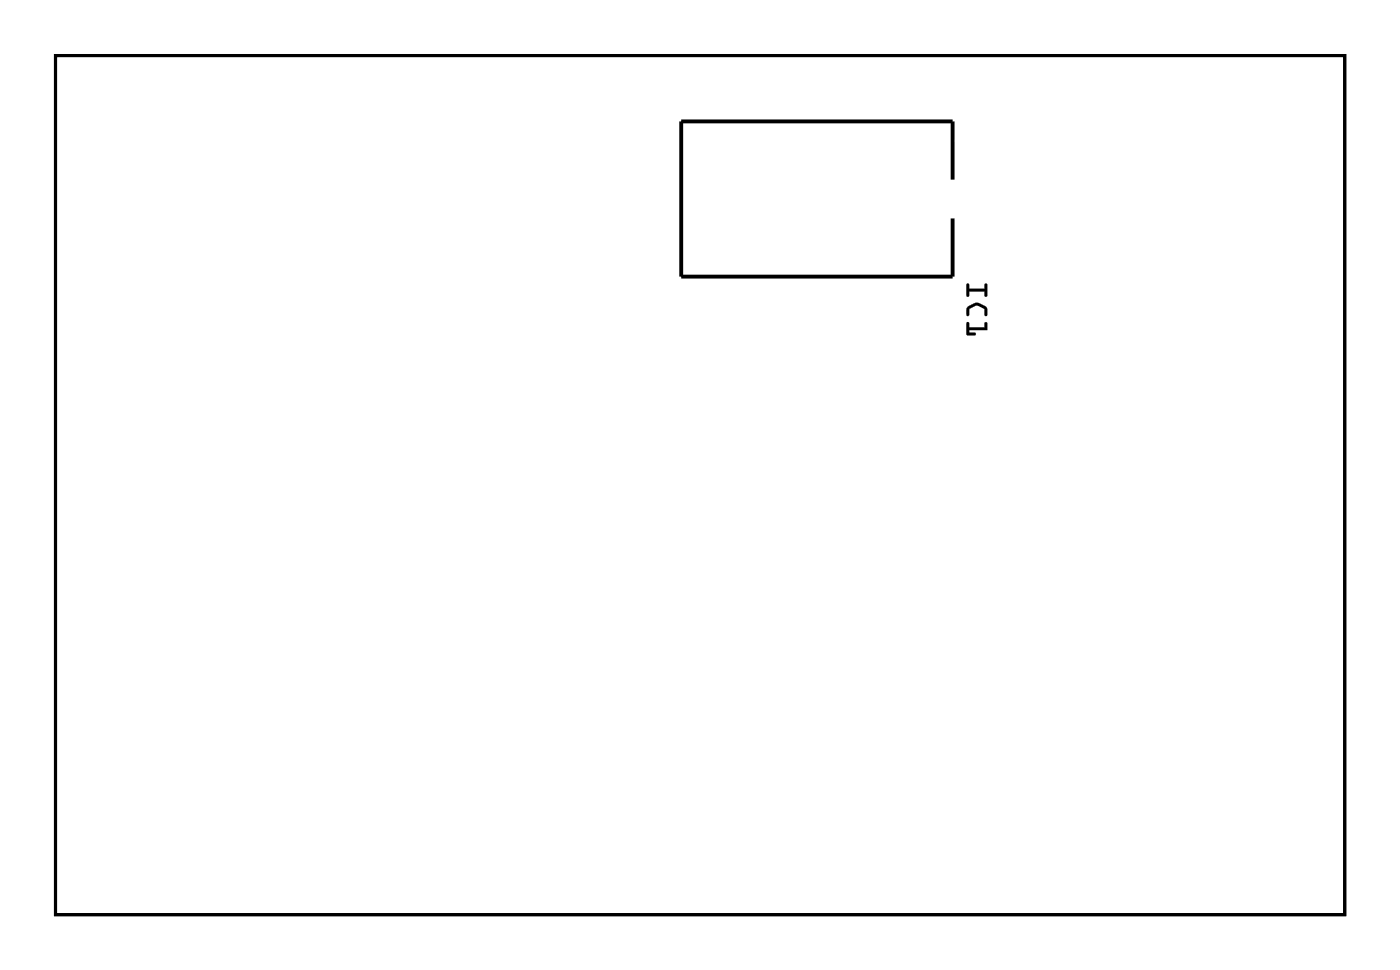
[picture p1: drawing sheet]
<svg xmlns="http://www.w3.org/2000/svg" width="92mm" height="63mm" viewBox="0 0 92 63" stroke-linecap="round" stroke-linejoin="round" font-family="sans-serif">
<path d="M3.6 3.6h84.5v56.3h-84.5z" fill="none" stroke="#000" stroke-width=".2"/>
<g fill="#000">
<path d="M3.6 3.6h84.5v56.3h-84.5zM3.6 3.6v56.3h84.5v-56.3z"/>
<path d="M63.3 18.6h.2v.3h1v-.3h.1l.1 .8h-.2v-.3h-1v.3h-.1zM63.4 20.1l.5-.3 .3 .1 .4 .2 .1 .5h-.2v-.4l-.5-.2-.5 .2v.4l-.1 .1-.1-.4zM63.3 21.1h.2v.3h1v-.3h.1l.1 .5h-1.2v.2h.4v.1h-.5z"/>
<path d="M63.3 18.6h.2v.3h1v-.3a.1 .1 0 0 1 .1 0 .1 .1 0 0 1 .1 0v.7a.1 .1 0 0 1-.1 .1 .1 .1 0 0 1-.1-.1v-.2h-1v.2a.1 .1 0 0 1-.1 .1 .1 .1 0 0 1-.1-.1zM63.3 18.6l.1 .8h.1v-.3h1v.3h.2l-.1-.8h-.1v.3h-1v-.3zM63.4 20.1l.5-.3 .3 .1 .4 .2 .1 .5a.1 .1 0 0 1-.1 .1 .1 .1 0 0 1-.1-.1v-.4l-.5-.2-.5 .2v.4a.1 .1 0 0 1-.1 .1 .1 .1 0 0 1-.1-.1zM63.4 20.1l-.1 .2 .1 .4 .1-.1v-.4l.5-.2 .5 .2v.4l.1 .1v-.6l-.4-.2a.77 .77 0 0 0-.8 .2zM63.3 21.1h.2v.3h1v-.2a.1 .1 0 0 1 .1-.1 .1 .1 0 0 1 .1 .1v.4h-1.2v.2h.4a.1 .1 0 0 1 0 .1 .1 .1 0 0 1 0 .1l-.6-.1zM63.3 21.1l.1 .8h.5v-.1h-.4v-.2h1.2l-.1-.5h-.1v.3h-1v-.3z"/>
</g>
<path d="M62.4 11.8v-3.9h-17.8v10.2h17.8v-3.8" fill="none" stroke="#000" stroke-width=".25"/>
<circle cx="51" cy="49.9" r=".74" fill="#fff"/>
<circle cx="51" cy="49.9" r=".74" fill="none" stroke="#fff" stroke-width=".76" stroke-linecap="butt"/>
<circle cx="53.5" cy="49.6" r=".74" fill="#fff"/>
<circle cx="53.5" cy="49.6" r=".74" fill="none" stroke="#fff" stroke-width=".76" stroke-linecap="butt"/>
<circle cx="56.1" cy="49.9" r=".74" fill="#fff"/>
<circle cx="56.1" cy="49.9" r=".74" fill="none" stroke="#fff" stroke-width=".76" stroke-linecap="butt"/>
<circle cx="58.6" cy="49.6" r=".74" fill="#fff"/>
<circle cx="58.6" cy="49.6" r=".74" fill="none" stroke="#fff" stroke-width=".76" stroke-linecap="butt"/>
<circle cx="51" cy="49.9" r=".74" fill="#fff"/>
<circle cx="51" cy="49.9" r=".74" fill="none" stroke="#fff" stroke-width=".76" stroke-linecap="butt"/>
<circle cx="53.5" cy="49.6" r=".74" fill="#fff"/>
<circle cx="53.5" cy="49.6" r=".74" fill="none" stroke="#fff" stroke-width=".76" stroke-linecap="butt"/>
<circle cx="56.1" cy="49.9" r=".74" fill="#fff"/>
<circle cx="56.1" cy="49.9" r=".74" fill="none" stroke="#fff" stroke-width=".76" stroke-linecap="butt"/>
<circle cx="58.6" cy="49.6" r=".74" fill="#fff"/>
<circle cx="58.6" cy="49.6" r=".74" fill="none" stroke="#fff" stroke-width=".76" stroke-linecap="butt"/>
<path d="M60.4 8.5h1.4v1.4h-1.4z" fill="#fff"/>
<path d="M60.4 8.5h1.4v1.4h-1.4z" fill="none" stroke="#fff" stroke-width=".76" stroke-linecap="butt"/>
<circle cx="61.1" cy="9.2" r=".7" fill="#fff"/>
<circle cx="61.1" cy="9.2" r=".7" fill="none" stroke="#fff" stroke-width=".76" stroke-linecap="butt"/>
<circle cx="61.1" cy="16.8" r=".7" fill="#fff"/>
<circle cx="61.1" cy="16.8" r=".7" fill="none" stroke="#fff" stroke-width=".76" stroke-linecap="butt"/>
<circle cx="58.6" cy="9.2" r=".7" fill="#fff"/>
<circle cx="58.6" cy="9.2" r=".7" fill="none" stroke="#fff" stroke-width=".76" stroke-linecap="butt"/>
<circle cx="58.6" cy="16.8" r=".7" fill="#fff"/>
<circle cx="58.6" cy="16.8" r=".7" fill="none" stroke="#fff" stroke-width=".76" stroke-linecap="butt"/>
<circle cx="56.1" cy="9.2" r=".7" fill="#fff"/>
<circle cx="56.1" cy="9.2" r=".7" fill="none" stroke="#fff" stroke-width=".76" stroke-linecap="butt"/>
<circle cx="56.1" cy="16.8" r=".7" fill="#fff"/>
<circle cx="56.1" cy="16.8" r=".7" fill="none" stroke="#fff" stroke-width=".76" stroke-linecap="butt"/>
<circle cx="53.5" cy="9.2" r=".7" fill="#fff"/>
<circle cx="53.5" cy="9.2" r=".7" fill="none" stroke="#fff" stroke-width=".76" stroke-linecap="butt"/>
<circle cx="53.5" cy="16.8" r=".7" fill="#fff"/>
<circle cx="53.5" cy="16.8" r=".7" fill="none" stroke="#fff" stroke-width=".76" stroke-linecap="butt"/>
<circle cx="51" cy="9.2" r=".7" fill="#fff"/>
<circle cx="51" cy="9.2" r=".7" fill="none" stroke="#fff" stroke-width=".76" stroke-linecap="butt"/>
<circle cx="51" cy="16.8" r=".7" fill="#fff"/>
<circle cx="51" cy="16.8" r=".7" fill="none" stroke="#fff" stroke-width=".76" stroke-linecap="butt"/>
<circle cx="48.4" cy="9.2" r=".7" fill="#fff"/>
<circle cx="48.4" cy="9.2" r=".7" fill="none" stroke="#fff" stroke-width=".76" stroke-linecap="butt"/>
<circle cx="48.4" cy="16.8" r=".7" fill="#fff"/>
<circle cx="48.4" cy="16.8" r=".7" fill="none" stroke="#fff" stroke-width=".76" stroke-linecap="butt"/>
<circle cx="45.9" cy="9.2" r=".7" fill="#fff"/>
<circle cx="45.9" cy="9.2" r=".7" fill="none" stroke="#fff" stroke-width=".76" stroke-linecap="butt"/>
<circle cx="45.9" cy="16.8" r=".7" fill="#fff"/>
<circle cx="45.9" cy="16.8" r=".7" fill="none" stroke="#fff" stroke-width=".76" stroke-linecap="butt"/>
<circle cx="63.7" cy="9.2" r=".74" fill="#fff"/>
<circle cx="63.7" cy="9.2" r=".74" fill="none" stroke="#fff" stroke-width=".76" stroke-linecap="butt"/>
<circle cx="63.9" cy="11.8" r=".74" fill="#fff"/>
<circle cx="63.9" cy="11.8" r=".74" fill="none" stroke="#fff" stroke-width=".76" stroke-linecap="butt"/>
<circle cx="63.7" cy="14.3" r=".74" fill="#fff"/>
<circle cx="63.7" cy="14.3" r=".74" fill="none" stroke="#fff" stroke-width=".76" stroke-linecap="butt"/>
<circle cx="63.9" cy="16.8" r=".74" fill="#fff"/>
<circle cx="63.9" cy="16.8" r=".74" fill="none" stroke="#fff" stroke-width=".76" stroke-linecap="butt"/>
<circle cx="63.7" cy="9.2" r=".74" fill="#fff"/>
<circle cx="63.7" cy="9.2" r=".74" fill="none" stroke="#fff" stroke-width=".76" stroke-linecap="butt"/>
<circle cx="63.9" cy="11.8" r=".74" fill="#fff"/>
<circle cx="63.9" cy="11.8" r=".74" fill="none" stroke="#fff" stroke-width=".76" stroke-linecap="butt"/>
<circle cx="63.7" cy="14.3" r=".74" fill="#fff"/>
<circle cx="63.7" cy="14.3" r=".74" fill="none" stroke="#fff" stroke-width=".76" stroke-linecap="butt"/>
<circle cx="63.9" cy="16.8" r=".74" fill="#fff"/>
<circle cx="63.9" cy="16.8" r=".74" fill="none" stroke="#fff" stroke-width=".76" stroke-linecap="butt"/>
<circle cx="48.4" cy="37.2" r=".7" fill="#fff"/>
<circle cx="48.4" cy="37.2" r=".7" fill="none" stroke="#fff" stroke-width=".76" stroke-linecap="butt"/>
<circle cx="45.9" cy="37.2" r=".7" fill="#fff"/>
<circle cx="45.9" cy="37.2" r=".7" fill="none" stroke="#fff" stroke-width=".76" stroke-linecap="butt"/>
<circle cx="43.4" cy="37.2" r=".7" fill="#fff"/>
<circle cx="43.4" cy="37.2" r=".7" fill="none" stroke="#fff" stroke-width=".76" stroke-linecap="butt"/>
<circle cx="48.4" cy="37.2" r=".7" fill="#fff"/>
<circle cx="48.4" cy="37.2" r=".7" fill="none" stroke="#fff" stroke-width=".76" stroke-linecap="butt"/>
<circle cx="45.9" cy="37.2" r=".7" fill="#fff"/>
<circle cx="45.9" cy="37.2" r=".7" fill="none" stroke="#fff" stroke-width=".76" stroke-linecap="butt"/>
<circle cx="43.4" cy="37.2" r=".7" fill="#fff"/>
<circle cx="43.4" cy="37.2" r=".7" fill="none" stroke="#fff" stroke-width=".76" stroke-linecap="butt"/>
<circle cx="56.1" cy="37.2" r=".7" fill="#fff"/>
<circle cx="56.1" cy="37.2" r=".7" fill="none" stroke="#fff" stroke-width=".76" stroke-linecap="butt"/>
<circle cx="53.5" cy="37.2" r=".7" fill="#fff"/>
<circle cx="53.5" cy="37.2" r=".7" fill="none" stroke="#fff" stroke-width=".76" stroke-linecap="butt"/>
<circle cx="51" cy="37.2" r=".7" fill="#fff"/>
<circle cx="51" cy="37.2" r=".7" fill="none" stroke="#fff" stroke-width=".76" stroke-linecap="butt"/>
<circle cx="56.1" cy="37.2" r=".7" fill="#fff"/>
<circle cx="56.1" cy="37.2" r=".7" fill="none" stroke="#fff" stroke-width=".76" stroke-linecap="butt"/>
<circle cx="53.5" cy="37.2" r=".7" fill="#fff"/>
<circle cx="53.5" cy="37.2" r=".7" fill="none" stroke="#fff" stroke-width=".76" stroke-linecap="butt"/>
<circle cx="51" cy="37.2" r=".7" fill="#fff"/>
<circle cx="51" cy="37.2" r=".7" fill="none" stroke="#fff" stroke-width=".76" stroke-linecap="butt"/>
<circle cx="63.7" cy="37.2" r=".7" fill="#fff"/>
<circle cx="63.7" cy="37.2" r=".7" fill="none" stroke="#fff" stroke-width=".76" stroke-linecap="butt"/>
<circle cx="61.1" cy="37.2" r=".7" fill="#fff"/>
<circle cx="61.1" cy="37.2" r=".7" fill="none" stroke="#fff" stroke-width=".76" stroke-linecap="butt"/>
<circle cx="58.6" cy="37.2" r=".7" fill="#fff"/>
<circle cx="58.6" cy="37.2" r=".7" fill="none" stroke="#fff" stroke-width=".76" stroke-linecap="butt"/>
<circle cx="63.7" cy="37.2" r=".7" fill="#fff"/>
<circle cx="63.7" cy="37.2" r=".7" fill="none" stroke="#fff" stroke-width=".76" stroke-linecap="butt"/>
<circle cx="61.1" cy="37.2" r=".7" fill="#fff"/>
<circle cx="61.1" cy="37.2" r=".7" fill="none" stroke="#fff" stroke-width=".76" stroke-linecap="butt"/>
<circle cx="58.6" cy="37.2" r=".7" fill="#fff"/>
<circle cx="58.6" cy="37.2" r=".7" fill="none" stroke="#fff" stroke-width=".76" stroke-linecap="butt"/>
<path d="M55.3 44h1.5v1.6h-1.5z" fill="#fff"/>
<path d="M55.3 44h1.5v1.6h-1.5z" fill="none" stroke="#fff" stroke-width=".76" stroke-linecap="butt"/>
<circle cx="56.1" cy="44.8" r=".79" fill="#fff"/>
<circle cx="56.1" cy="44.8" r=".79" fill="none" stroke="#fff" stroke-width=".76" stroke-linecap="butt"/>
<circle cx="53.5" cy="44.8" r=".79" fill="#fff"/>
<circle cx="53.5" cy="44.8" r=".79" fill="none" stroke="#fff" stroke-width=".76" stroke-linecap="butt"/>
<circle cx="51" cy="44.8" r=".79" fill="#fff"/>
<circle cx="51" cy="44.8" r=".79" fill="none" stroke="#fff" stroke-width=".76" stroke-linecap="butt"/>
<path d="M55.3 44h1.5v1.6h-1.5z" fill="#fff"/>
<path d="M55.3 44h1.5v1.6h-1.5z" fill="none" stroke="#fff" stroke-width=".76" stroke-linecap="butt"/>
<circle cx="56.1" cy="44.8" r=".79" fill="#fff"/>
<circle cx="56.1" cy="44.8" r=".79" fill="none" stroke="#fff" stroke-width=".76" stroke-linecap="butt"/>
<circle cx="53.5" cy="44.8" r=".79" fill="#fff"/>
<circle cx="53.5" cy="44.8" r=".79" fill="none" stroke="#fff" stroke-width=".76" stroke-linecap="butt"/>
<circle cx="51" cy="44.8" r=".79" fill="#fff"/>
<circle cx="51" cy="44.8" r=".79" fill="none" stroke="#fff" stroke-width=".76" stroke-linecap="butt"/>
<path d="M40 44h1.6v1.6h-1.6z" fill="#fff"/>
<path d="M40 44h1.6v1.6h-1.6z" fill="none" stroke="#fff" stroke-width=".76" stroke-linecap="butt"/>
<circle cx="40.8" cy="44.8" r=".79" fill="#fff"/>
<circle cx="40.8" cy="44.8" r=".79" fill="none" stroke="#fff" stroke-width=".76" stroke-linecap="butt"/>
<circle cx="38.3" cy="44.8" r=".79" fill="#fff"/>
<circle cx="38.3" cy="44.8" r=".79" fill="none" stroke="#fff" stroke-width=".76" stroke-linecap="butt"/>
<circle cx="35.7" cy="44.8" r=".79" fill="#fff"/>
<circle cx="35.7" cy="44.8" r=".79" fill="none" stroke="#fff" stroke-width=".76" stroke-linecap="butt"/>
<path d="M40 44h1.6v1.6h-1.6z" fill="#fff"/>
<path d="M40 44h1.6v1.6h-1.6z" fill="none" stroke="#fff" stroke-width=".76" stroke-linecap="butt"/>
<circle cx="40.8" cy="44.8" r=".79" fill="#fff"/>
<circle cx="40.8" cy="44.8" r=".79" fill="none" stroke="#fff" stroke-width=".76" stroke-linecap="butt"/>
<circle cx="38.3" cy="44.8" r=".79" fill="#fff"/>
<circle cx="38.3" cy="44.8" r=".79" fill="none" stroke="#fff" stroke-width=".76" stroke-linecap="butt"/>
<circle cx="35.7" cy="44.8" r=".79" fill="#fff"/>
<circle cx="35.7" cy="44.8" r=".79" fill="none" stroke="#fff" stroke-width=".76" stroke-linecap="butt"/>
<path d="M70.5 44h1.6v1.6h-1.6z" fill="#fff"/>
<path d="M70.5 44h1.6v1.6h-1.6z" fill="none" stroke="#fff" stroke-width=".76" stroke-linecap="butt"/>
<circle cx="71.3" cy="44.8" r=".79" fill="#fff"/>
<circle cx="71.3" cy="44.8" r=".79" fill="none" stroke="#fff" stroke-width=".76" stroke-linecap="butt"/>
<circle cx="68.8" cy="44.8" r=".79" fill="#fff"/>
<circle cx="68.8" cy="44.8" r=".79" fill="none" stroke="#fff" stroke-width=".76" stroke-linecap="butt"/>
<circle cx="66.2" cy="44.8" r=".79" fill="#fff"/>
<circle cx="66.2" cy="44.8" r=".79" fill="none" stroke="#fff" stroke-width=".76" stroke-linecap="butt"/>
<path d="M70.5 44h1.6v1.6h-1.6z" fill="#fff"/>
<path d="M70.5 44h1.6v1.6h-1.6z" fill="none" stroke="#fff" stroke-width=".76" stroke-linecap="butt"/>
<circle cx="71.3" cy="44.8" r=".79" fill="#fff"/>
<circle cx="71.3" cy="44.8" r=".79" fill="none" stroke="#fff" stroke-width=".76" stroke-linecap="butt"/>
<circle cx="68.8" cy="44.8" r=".79" fill="#fff"/>
<circle cx="68.8" cy="44.8" r=".79" fill="none" stroke="#fff" stroke-width=".76" stroke-linecap="butt"/>
<circle cx="66.2" cy="44.8" r=".79" fill="#fff"/>
<circle cx="66.2" cy="44.8" r=".79" fill="none" stroke="#fff" stroke-width=".76" stroke-linecap="butt"/>
<circle cx="48.4" cy="34.6" r=".7" fill="#fff"/>
<circle cx="48.4" cy="34.6" r=".7" fill="none" stroke="#fff" stroke-width=".76" stroke-linecap="butt"/>
<circle cx="48.4" cy="24.5" r=".7" fill="#fff"/>
<circle cx="48.4" cy="24.5" r=".7" fill="none" stroke="#fff" stroke-width=".76" stroke-linecap="butt"/>
<circle cx="48.4" cy="34.6" r=".7" fill="#fff"/>
<circle cx="48.4" cy="34.6" r=".7" fill="none" stroke="#fff" stroke-width=".76" stroke-linecap="butt"/>
<circle cx="48.4" cy="24.5" r=".7" fill="#fff"/>
<circle cx="48.4" cy="24.5" r=".7" fill="none" stroke="#fff" stroke-width=".76" stroke-linecap="butt"/>
<circle cx="56.1" cy="34.6" r=".7" fill="#fff"/>
<circle cx="56.1" cy="34.6" r=".7" fill="none" stroke="#fff" stroke-width=".76" stroke-linecap="butt"/>
<circle cx="56.1" cy="24.5" r=".7" fill="#fff"/>
<circle cx="56.1" cy="24.5" r=".7" fill="none" stroke="#fff" stroke-width=".76" stroke-linecap="butt"/>
<circle cx="56.1" cy="34.6" r=".7" fill="#fff"/>
<circle cx="56.1" cy="34.6" r=".7" fill="none" stroke="#fff" stroke-width=".76" stroke-linecap="butt"/>
<circle cx="56.1" cy="24.5" r=".7" fill="#fff"/>
<circle cx="56.1" cy="24.5" r=".7" fill="none" stroke="#fff" stroke-width=".76" stroke-linecap="butt"/>
<circle cx="63.7" cy="34.6" r=".7" fill="#fff"/>
<circle cx="63.7" cy="34.6" r=".7" fill="none" stroke="#fff" stroke-width=".76" stroke-linecap="butt"/>
<circle cx="63.7" cy="24.5" r=".7" fill="#fff"/>
<circle cx="63.7" cy="24.5" r=".7" fill="none" stroke="#fff" stroke-width=".76" stroke-linecap="butt"/>
<circle cx="63.7" cy="34.6" r=".7" fill="#fff"/>
<circle cx="63.7" cy="34.6" r=".7" fill="none" stroke="#fff" stroke-width=".76" stroke-linecap="butt"/>
<circle cx="63.7" cy="24.5" r=".7" fill="#fff"/>
<circle cx="63.7" cy="24.5" r=".7" fill="none" stroke="#fff" stroke-width=".76" stroke-linecap="butt"/>
<circle cx="53.5" cy="21.9" r=".7" fill="#fff"/>
<circle cx="53.5" cy="21.9" r=".7" fill="none" stroke="#fff" stroke-width=".76" stroke-linecap="butt"/>
<circle cx="53.5" cy="32.1" r=".7" fill="#fff"/>
<circle cx="53.5" cy="32.1" r=".7" fill="none" stroke="#fff" stroke-width=".76" stroke-linecap="butt"/>
<circle cx="53.5" cy="21.9" r=".7" fill="#fff"/>
<circle cx="53.5" cy="21.9" r=".7" fill="none" stroke="#fff" stroke-width=".76" stroke-linecap="butt"/>
<circle cx="53.5" cy="32.1" r=".7" fill="#fff"/>
<circle cx="53.5" cy="32.1" r=".7" fill="none" stroke="#fff" stroke-width=".76" stroke-linecap="butt"/>
<circle cx="45.9" cy="21.9" r=".7" fill="#fff"/>
<circle cx="45.9" cy="21.9" r=".7" fill="none" stroke="#fff" stroke-width=".76" stroke-linecap="butt"/>
<circle cx="45.9" cy="32.1" r=".7" fill="#fff"/>
<circle cx="45.9" cy="32.1" r=".7" fill="none" stroke="#fff" stroke-width=".76" stroke-linecap="butt"/>
<circle cx="45.9" cy="21.9" r=".7" fill="#fff"/>
<circle cx="45.9" cy="21.9" r=".7" fill="none" stroke="#fff" stroke-width=".76" stroke-linecap="butt"/>
<circle cx="45.9" cy="32.1" r=".7" fill="#fff"/>
<circle cx="45.9" cy="32.1" r=".7" fill="none" stroke="#fff" stroke-width=".76" stroke-linecap="butt"/>
<circle cx="61.1" cy="21.9" r=".7" fill="#fff"/>
<circle cx="61.1" cy="21.9" r=".7" fill="none" stroke="#fff" stroke-width=".76" stroke-linecap="butt"/>
<circle cx="61.1" cy="32.1" r=".7" fill="#fff"/>
<circle cx="61.1" cy="32.1" r=".7" fill="none" stroke="#fff" stroke-width=".76" stroke-linecap="butt"/>
<circle cx="61.1" cy="21.9" r=".7" fill="#fff"/>
<circle cx="61.1" cy="21.9" r=".7" fill="none" stroke="#fff" stroke-width=".76" stroke-linecap="butt"/>
<circle cx="61.1" cy="32.1" r=".7" fill="#fff"/>
<circle cx="61.1" cy="32.1" r=".7" fill="none" stroke="#fff" stroke-width=".76" stroke-linecap="butt"/>
<circle cx="68.8" cy="24.5" r=".74" fill="#fff"/>
<circle cx="68.8" cy="24.5" r=".74" fill="none" stroke="#fff" stroke-width=".76" stroke-linecap="butt"/>
<circle cx="66.2" cy="24.5" r=".74" fill="#fff"/>
<circle cx="66.2" cy="24.5" r=".74" fill="none" stroke="#fff" stroke-width=".76" stroke-linecap="butt"/>
<circle cx="68.8" cy="24.5" r=".74" fill="#fff"/>
<circle cx="68.8" cy="24.5" r=".74" fill="none" stroke="#fff" stroke-width=".76" stroke-linecap="butt"/>
<circle cx="66.2" cy="24.5" r=".74" fill="#fff"/>
<circle cx="66.2" cy="24.5" r=".74" fill="none" stroke="#fff" stroke-width=".76" stroke-linecap="butt"/>
<circle cx="68.8" cy="21.9" r=".74" fill="#fff"/>
<circle cx="68.8" cy="21.9" r=".74" fill="none" stroke="#fff" stroke-width=".76" stroke-linecap="butt"/>
<circle cx="66.2" cy="21.9" r=".74" fill="#fff"/>
<circle cx="66.2" cy="21.9" r=".74" fill="none" stroke="#fff" stroke-width=".76" stroke-linecap="butt"/>
<circle cx="68.8" cy="21.9" r=".74" fill="#fff"/>
<circle cx="68.8" cy="21.9" r=".74" fill="none" stroke="#fff" stroke-width=".76" stroke-linecap="butt"/>
<circle cx="66.2" cy="21.9" r=".74" fill="#fff"/>
<circle cx="66.2" cy="21.9" r=".74" fill="none" stroke="#fff" stroke-width=".76" stroke-linecap="butt"/>
</svg>
